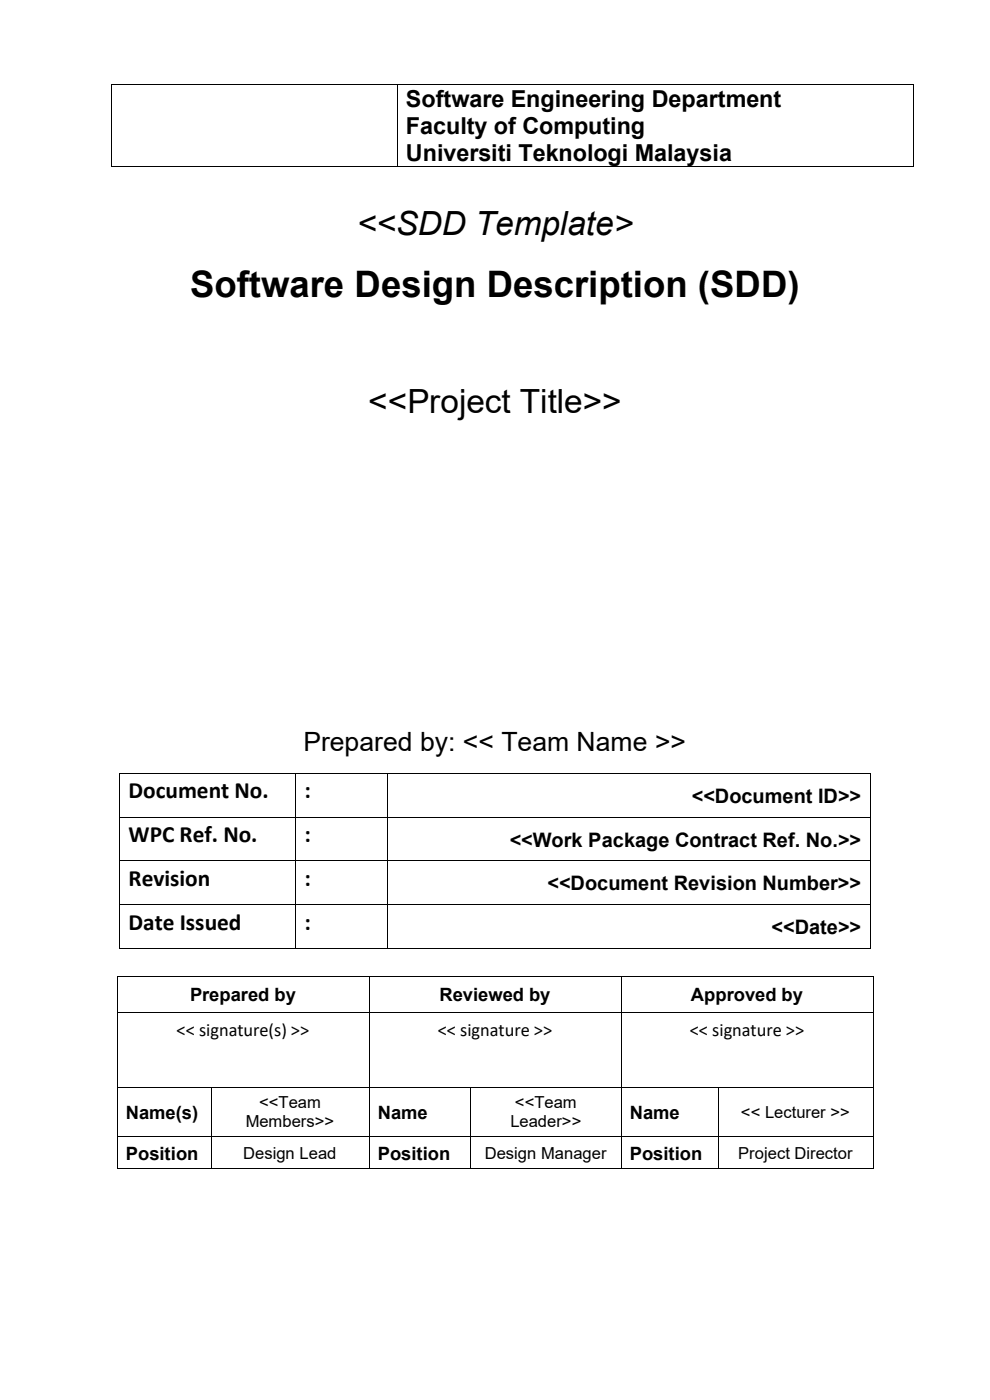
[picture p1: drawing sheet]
<svg xmlns="http://www.w3.org/2000/svg" width="210mm" height="297mm" viewBox="0 0 210 297" stroke-linecap="round" stroke-linejoin="round" font-family="sans-serif">
<defs><g id="words">
<text font-size="7.7" x="40.3" y="63">Software Design Description (SDD)</text>
<g font-size="7.1">
<text x="75.7" y="50">&lt;&lt;SDD Template&gt;</text>
<text x="78.1" y="87.7">&lt;&lt;Project Title&gt;&gt;</text>
</g>
<text font-size="5.6" x="64.4" y="159.4">Prepared by: &lt;&lt; Team Name &gt;&gt;</text>
<g font-size="5">
<text x="86.1" y="22.8">Software Engineering Department</text>
<text x="86.1" y="28.4">Faculty of Computing</text>
<text x="86.1" y="34.2">Universiti Teknologi Malaysia</text>
<text x="27.3" y="169.4">Document No.</text>
<text x="64.6" y="169.4">:</text>
<text x="27.3" y="178.7">WPC Ref. No.</text>
<text x="64.6" y="178.7">:</text>
<text x="27.3" y="188">Revision</text>
<text x="64.6" y="188">:</text>
<text x="27.3" y="197.3">Date Issued</text>
<text x="64.6" y="197.3">:</text>
</g>
<g font-size="4.2">
<text x="146.8" y="170.3">&lt;&lt;Document ID&gt;&gt;</text>
<text x="108.1" y="179.6">&lt;&lt;Work Package Contract Ref. No.&gt;&gt;</text>
<text x="116.1" y="188.9">&lt;&lt;Document Revision Number&gt;&gt;</text>
<text x="163.7" y="198.2">&lt;&lt;Date&gt;&gt;</text>
</g>
<g font-size="3.9">
<text x="40.3" y="212.4">Prepared by</text>
<text x="93.2" y="212.4">Reviewed by</text>
<text x="146.6" y="212.4">Approved by</text>
<text x="37.5" y="219.7">&lt;&lt; signature(s) &gt;&gt;</text>
<text x="92.9" y="219.7">&lt;&lt; signature &gt;&gt;</text>
<text x="146.3" y="219.7">&lt;&lt; signature &gt;&gt;</text>
<text x="26.7" y="237.4">Name(s)</text>
<text x="80.2" y="237.4">Name</text>
<text x="133.6" y="237.4">Name</text>
<text x="26.7" y="246.1">Position</text>
<text x="80.2" y="246.1">Position</text>
<text x="133.6" y="246.1">Position</text>
</g>
<g font-size="3.5">
<text x="52.1" y="239.2">Members&gt;&gt;</text>
<text x="55" y="235">&lt;&lt;Team</text>
<text x="108.3" y="239.2">Leader&gt;&gt;</text>
<text x="109.2" y="235">&lt;&lt;Team</text>
<text x="157.2" y="237.1">&lt;&lt; Lecturer &gt;&gt;</text>
<text x="51.6" y="245.8">Design Lead</text>
<text x="102.8" y="245.8">Design Manager</text>
<text x="156.6" y="245.8">Project Director</text>
</g>
</g></defs>
<g fill="#000">
<path d="M23.5 17.9h.2v.2h-.2z" fill-rule="evenodd"/>
<path d="M23.5 17.9h.2v.2h-.2z" fill-rule="evenodd"/>
<path d="M84.2 17.9h.1v.2h-.1z" fill-rule="evenodd"/>
<path d="M193.7 17.9h.2v.2h-.2z" fill-rule="evenodd"/>
<path d="M193.7 17.9h.2v.2h-.2z" fill-rule="evenodd"/>
<path d="M23.5 35.1h.2v.2h-.2z" fill-rule="evenodd"/>
<path d="M23.5 35.1h.2v.2h-.2z" fill-rule="evenodd"/>
<path d="M84.2 35.1h.1v.2h-.1z" fill-rule="evenodd"/>
<path d="M193.7 35.1h.2v.2h-.2z" fill-rule="evenodd"/>
<path d="M193.7 35.1h.2v.2h-.2z" fill-rule="evenodd"/>
<path d="M25.3 163.9h.2v.2h-.2z" fill-rule="evenodd"/>
<path d="M25.3 163.9h.2v.2h-.2z" fill-rule="evenodd"/>
<path d="M25.3 173.3h.2v.1h-.2z" fill-rule="evenodd"/>
<path d="M62.6 163.9h.2v.2h-.2z" fill-rule="evenodd"/>
<path d="M62.6 173.3h.2v.1h-.2z" fill-rule="evenodd"/>
<path d="M82.1 163.9h.2v.2h-.2z" fill-rule="evenodd"/>
<path d="M82.1 173.3h.2v.1h-.2z" fill-rule="evenodd"/>
<path d="M184.6 163.9h.1v.2h-.1z" fill-rule="evenodd"/>
<path d="M184.6 163.9h.1v.2h-.1z" fill-rule="evenodd"/>
<path d="M184.6 173.3h.1v.1h-.1z" fill-rule="evenodd"/>
<path d="M25.3 182.6h.2v.1h-.2z" fill-rule="evenodd"/>
<path d="M25.3 191.9h.2v.1h-.2z" fill-rule="evenodd"/>
<path d="M62.6 182.6h.2v.1h-.2z" fill-rule="evenodd"/>
<path d="M62.6 191.9h.2v.1h-.2z" fill-rule="evenodd"/>
<path d="M82.1 182.6h.2v.1h-.2z" fill-rule="evenodd"/>
<path d="M82.1 191.9h.2v.1h-.2z" fill-rule="evenodd"/>
<path d="M184.6 182.6h.1v.1h-.1z" fill-rule="evenodd"/>
<path d="M184.6 191.9h.1v.1h-.1z" fill-rule="evenodd"/>
<path d="M24.8 207h.1v.2h-.1z" fill-rule="evenodd"/>
<path d="M24.8 207h.1v.2h-.1z" fill-rule="evenodd"/>
<path d="M24.8 214.7h.1v.1h-.1z" fill-rule="evenodd"/>
<path d="M25.3 201.2h.2v.2h-.2z" fill-rule="evenodd"/>
<path d="M25.3 201.2h.2v.2h-.2z" fill-rule="evenodd"/>
<path d="M62.6 201.2h.2v.2h-.2z" fill-rule="evenodd"/>
<path d="M78.2 207h.2v.2h-.2z" fill-rule="evenodd"/>
<path d="M78.2 214.7h.2v.1h-.2z" fill-rule="evenodd"/>
<path d="M82.1 201.2h.2v.2h-.2z" fill-rule="evenodd"/>
<path d="M131.7 207h.2v.2h-.2z" fill-rule="evenodd"/>
<path d="M131.7 214.7h.2v.1h-.2z" fill-rule="evenodd"/>
<path d="M184.6 201.2h.1v.2h-.1z" fill-rule="evenodd"/>
<path d="M184.6 201.2h.1v.2h-.1z" fill-rule="evenodd"/>
<path d="M185.2 207h.1v.2h-.1z" fill-rule="evenodd"/>
<path d="M185.2 207h.1v.2h-.1z" fill-rule="evenodd"/>
<path d="M185.2 214.7h.1v.1h-.1z" fill-rule="evenodd"/>
<path d="M24.8 230.5h.1v.2h-.1z" fill-rule="evenodd"/>
<path d="M44.8 230.5h.2v.2h-.2z" fill-rule="evenodd"/>
<path d="M78.2 230.5h.2v.2h-.2z" fill-rule="evenodd"/>
<path d="M99.8 230.5h.2v.2h-.2z" fill-rule="evenodd"/>
<path d="M131.7 230.5h.2v.2h-.2z" fill-rule="evenodd"/>
<path d="M152.3 230.5h.2v.2h-.2z" fill-rule="evenodd"/>
<path d="M185.2 230.5h.1v.2h-.1z" fill-rule="evenodd"/>
<path d="M24.8 241.1h.1v.2h-.1z" fill-rule="evenodd"/>
<path d="M24.8 247.9h.1v.2h-.1z" fill-rule="evenodd"/>
<path d="M24.8 247.9h.1v.2h-.1z" fill-rule="evenodd"/>
<path d="M44.8 241.1h.2v.2h-.2z" fill-rule="evenodd"/>
<path d="M44.8 247.9h.2v.2h-.2z" fill-rule="evenodd"/>
<path d="M78.2 241.1h.2v.2h-.2z" fill-rule="evenodd"/>
<path d="M78.2 247.9h.2v.2h-.2z" fill-rule="evenodd"/>
<path d="M99.8 241.1h.2v.2h-.2z" fill-rule="evenodd"/>
<path d="M99.8 247.9h.2v.2h-.2z" fill-rule="evenodd"/>
<path d="M131.7 241.1h.2v.2h-.2z" fill-rule="evenodd"/>
<path d="M131.7 247.9h.2v.2h-.2z" fill-rule="evenodd"/>
<path d="M152.3 241.1h.2v.2h-.2z" fill-rule="evenodd"/>
<path d="M152.3 247.9h.2v.2h-.2z" fill-rule="evenodd"/>
<path d="M185.2 241.1h.1v.2h-.1z" fill-rule="evenodd"/>
<path d="M185.2 247.9h.1v.2h-.1z" fill-rule="evenodd"/>
<path d="M185.2 247.9h.1v.2h-.1z" fill-rule="evenodd"/>
</g>
<g fill="none" stroke="#000" stroke-width=".21">
<path d="M23.6 18.1v17M23.7 18h60.5M84.3 18.1v17M84.3 18h109.4M193.8 18.1v17M23.7 35.2h60.5M84.3 35.2h109.4M25.4 164.1v9.2M25.4 173.4v9.2M25.5 164h37.1M25.5 173.3h37.1M62.7 164.1v9.2"/>
<path d="M62.7 173.4v9.2M62.8 164h19.3M62.8 173.3h19.3M82.2 164.1v9.2M82.2 173.4v9.2M82.3 164h102.3M82.3 173.3h102.3M184.7 164.1v9.2M184.7 173.4v9.2M25.4 182.7v9.2M25.4 192v9.2M25.5 182.7h37.1"/>
<path d="M25.5 192h37.1M62.7 182.7v9.2M62.7 192v9.2M62.8 182.7h19.3M62.8 192h19.3M82.2 182.7v9.2M82.2 192v9.2M82.3 182.7h102.3M82.3 192h102.3M184.7 182.7v9.2M184.7 192v9.2M24.9 207.2v7.5"/>
<path d="M24.9 214.8v15.7M24.9 207.1h53.3M24.9 214.7h53.3M25.5 201.3h37.1M62.8 201.3h19.3M78.3 207.2v7.5M78.3 214.8v15.7M78.4 207.1h53.3M78.4 214.7h53.3M82.3 201.3h102.3M131.8 207.2v7.5M131.8 214.8v15.7"/>
<path d="M131.9 207.1h53.3M131.9 214.7h53.3M185.2 207.2v7.5M185.2 214.8v15.7M24.9 230.7v10.4M24.9 230.6h19.9M44.9 230.7v10.4M45 230.6h33.2M78.3 230.7v10.4M78.4 230.6h21.4M99.9 230.7v10.4M100 230.6h31.7"/>
<path d="M131.8 230.7v10.4M131.9 230.6h20.4M152.4 230.7v10.4M152.5 230.6h32.7M185.2 230.7v10.4M24.9 241.3v6.6M24.9 241.2h19.9M24.9 248h19.9M44.9 241.3v6.6M45 241.2h33.2M45 248h33.2M78.3 241.3v6.6"/>
<path d="M78.4 241.2h21.4M78.4 248h21.4M99.9 241.3v6.6M100 241.2h31.7M100 248h31.7M131.8 241.3v6.6M131.9 241.2h20.4M131.9 248h20.4M152.4 241.3v6.6M152.5 241.2h32.7M152.5 248h32.7M185.2 241.3v6.6"/>
</g>
<use href="#words"/>
</svg>
